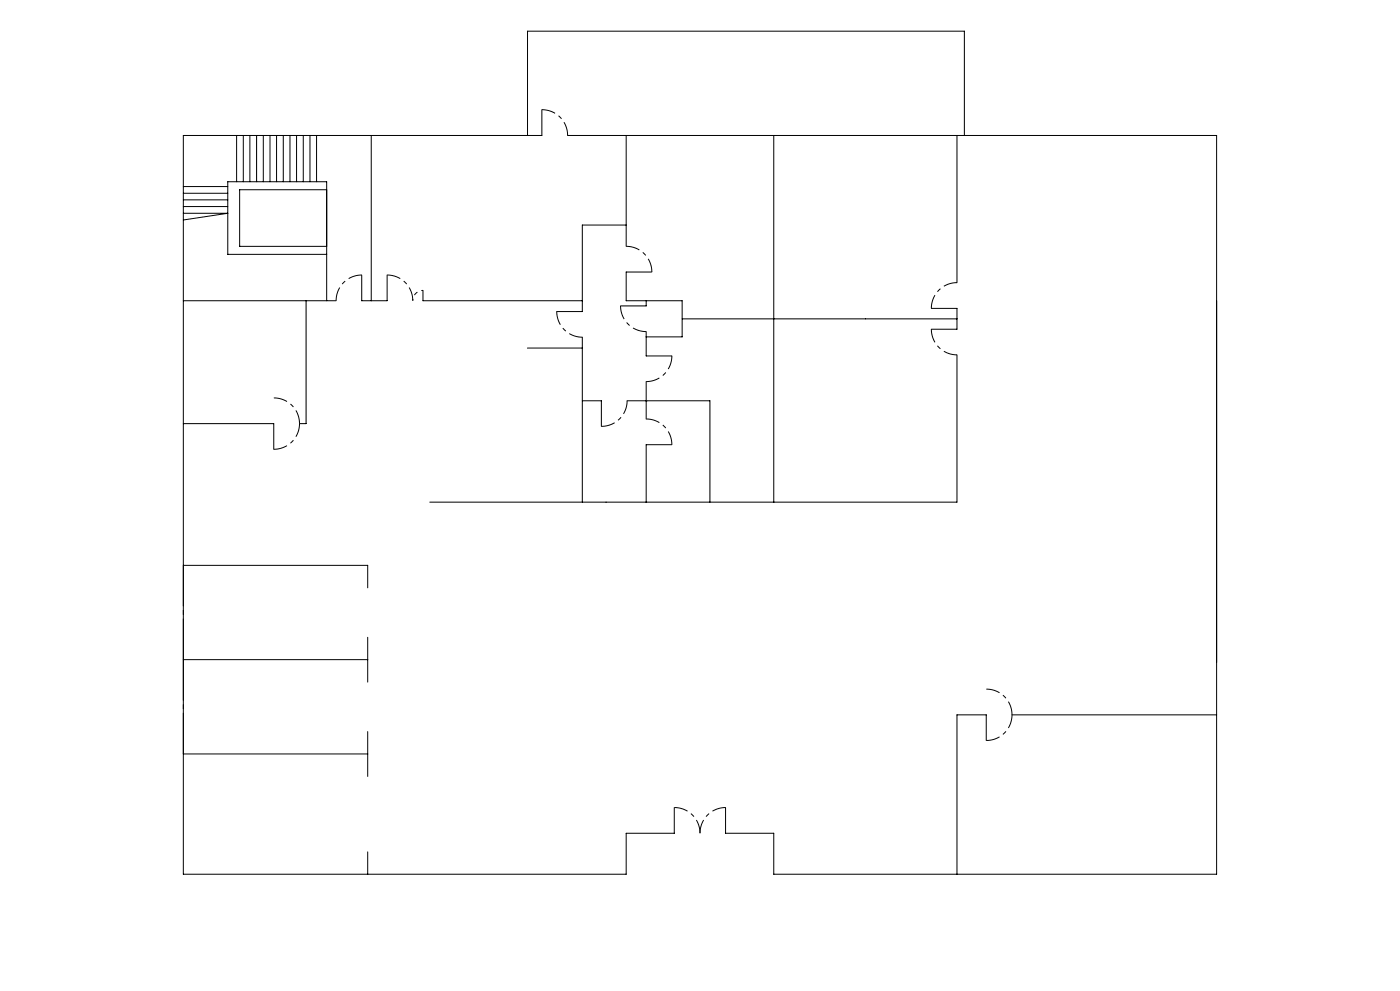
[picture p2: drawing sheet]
<svg xmlns="http://www.w3.org/2000/svg" width="420mm" height="297mm" viewBox="0 0 420 297" stroke-linecap="round" stroke-linejoin="round" font-family="sans-serif">
<g fill="none" stroke="#000" stroke-width=".3" stroke-dasharray="15.2 1.3 1.3 1.3" stroke-dashoffset="11.1" stroke-linecap="butt">
<path d="M162.6 32.9a7.7 7.7 0 0 1 7.7 7.7M108.5 82.4a7.7 7.7 0 0 0-7.7 7.7M116.1 82.4a7.7 7.7 0 0 1 7.7 7.7M167 93.4a7.7 7.7 0 0 0 7.7 7.7M186.2 91.7a7.7 7.7 0 0 0 7.7 7.7M195.6 81.5a7.7 7.7 0 0 0-7.7-7.7M279.4 92.4a7.7 7.7 0 0 1 7.7-7.7M279.4 98.7a7.7 7.7 0 0 0 7.7 7.7M82.2 119.3a7.7 7.7 0 0 1 7.7 7.7M201.6 106.7a7.7 7.7 0 0 1-7.7 7.7M82.2 134.6a7.7 7.7 0 0 0 7.7-7.6M180.4 127.8a7.7 7.7 0 0 0 7.7-7.7"/>
<path d="M201.6 133.3a7.7 7.7 0 0 0-7.7-7.7M295.9 206.5a7.7 7.7 0 0 1 7.7 7.7M295.9 221.9a7.7 7.7 0 0 0 7.7-7.7M202.3 242a7.7 7.7 0 0 1 7.7 7.7M217.7 242a7.7 7.7 0 0 0-7.7 7.7"/>
</g>
<path d="M126.9 87a3.1 3.1 0 0 0-3.1 3.1" fill="none" stroke="#000" stroke-width=".3" stroke-dasharray="15.2 1.3 1.3 1.3" stroke-dashoffset="14.7" stroke-linecap="butt"/>
<path d="M55 197.7v-28.3M55 225.9v-28.2" fill="none" stroke="#000" stroke-width=".3" stroke-dasharray="15.2 1.3 1.3 1.3" stroke-dashoffset="3"/>
<g fill="none" stroke="#000" stroke-width=".3">
<path d="M162.6 32.9v7.7h-107.6v221.4h132.9v-12.3h14.4v-7.7M55 55.9h13.3M55 57.9h13.3M55 59.9h13.3M71 40.6v13.9M73 40.6v13.9M75 40.6v13.9M77 40.6v13.9M79 40.6v13.9M81 40.6v13.9M83 40.6v13.9M85 40.6v13.9"/>
<path d="M87 40.6v13.9M89 40.6v13.9M91 40.6v13.9M93 40.6v13.9M95 40.6v13.9M98 56.9h-26.1v16.9h26.1M111.4 40.6v49.5M158.3 40.6v-31.3h131v31.3M170.3 40.6h194.7v221.4h-132.9v-12.3h-14.4v-7.7M187.9 40.6v33.2M232.1 40.6v109.9M287.1 40.6v44.1"/>
<path d="M55 61.9h13.3M55 63.9h13.3l-13.3 2M98 76.2h-29.7v-21.7h29.7v35.6M187.9 67.4h-13.2v26h-7.7M55 90.1h45.8M91.8 90.1v36.9h-1.9M108.5 82.4v7.7h7.6v-7.7M126.9 87.1v3h47.9M193.9 90.1v1.6h-7.7M193.9 99.4v7.3h7.6M195.5 81.5h-7.6v8.6h16.7v10.9h-10.7M204.6 95.6h82.5"/>
<path d="M279.4 92.4h7.7v6.3h-7.7M158.2 104.3h16.5M174.7 101.1v49.4M193.9 114.4v11.2M287.1 106.4v44.1h-158.2M55 127h27.1v7.7M174.7 120.1h5.7v7.7M188.1 120.1h24.9v30.4M201.5 133.3h-7.6v17.2M55 169.4h55.3v6.8M55 197.7h55.3M110.3 191v13.4"/>
<path d="M110.3 219.2v13.5M303.6 214.2h61.4M55 226h55.3M295.9 221.9v-7.7h-8.8v47.8M110.3 255.3v6.7"/>
</g>
<path d="M193.9 120.1h.1" fill="none" stroke="#00f" stroke-width=".3"/>
</svg>
